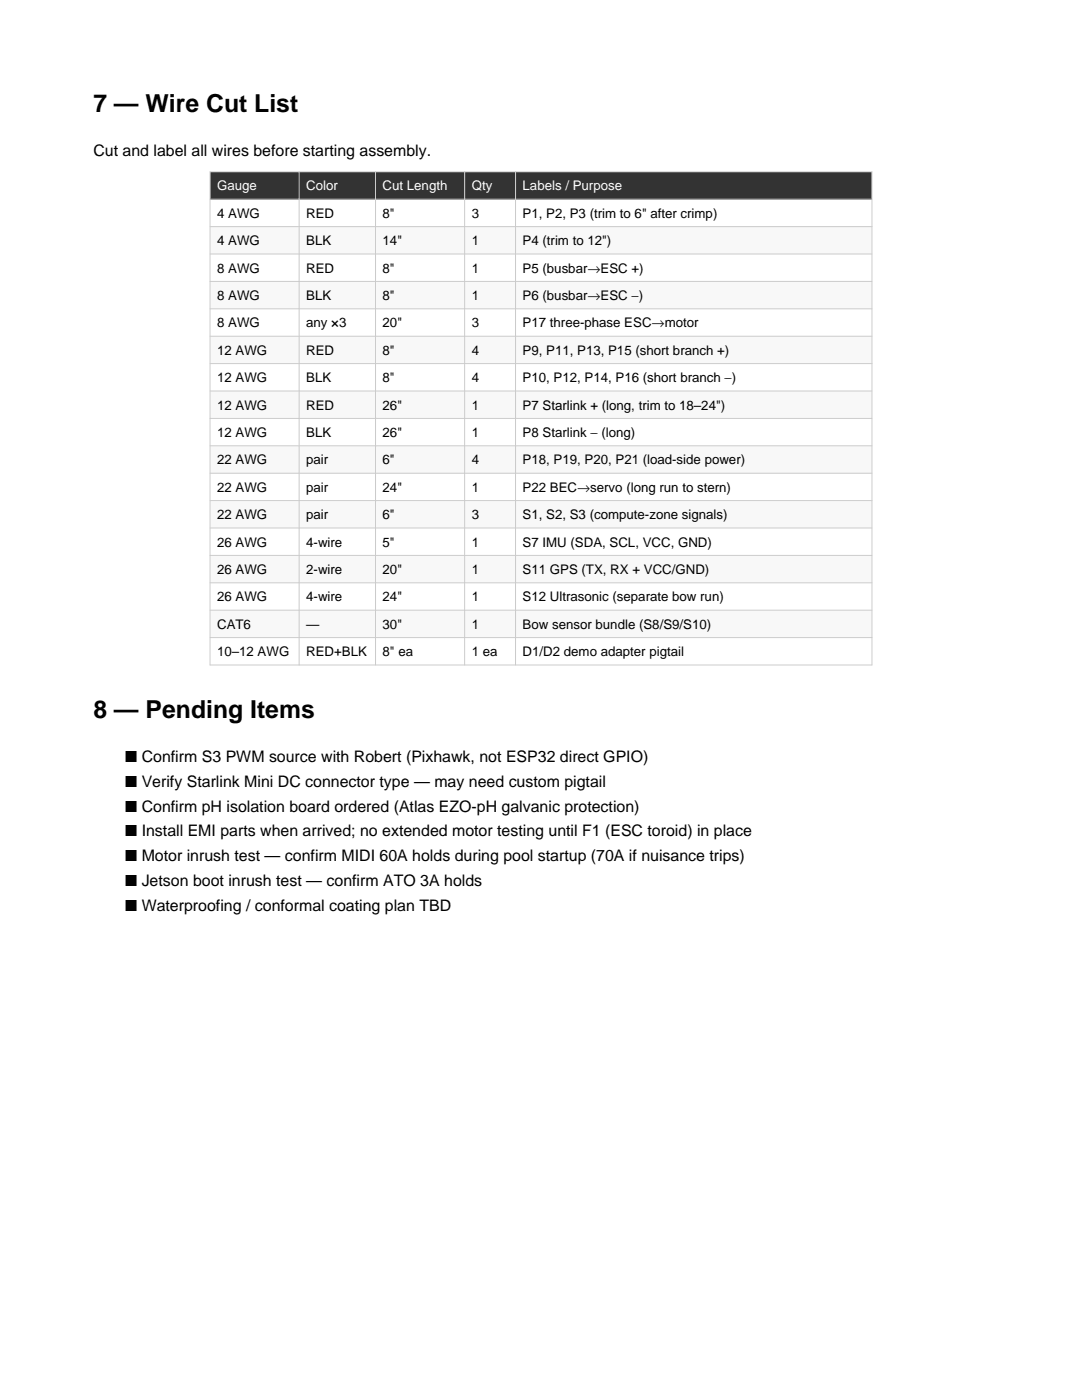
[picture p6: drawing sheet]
<svg xmlns="http://www.w3.org/2000/svg" width="216mm" height="279mm" viewBox="0 0 216 279" stroke-linecap="round" stroke-linejoin="round" font-family="sans-serif">
<defs><g id="words">
<g font-size="4.9">
<text x="18.6" y="22.3">7 — Wire Cut List</text>
<text x="18.6" y="143.3">8 — Pending Items</text>
</g>
<g font-size="3.2">
<text x="18.6" y="31.1">Cut and label all wires before starting assembly.</text>
<text x="25" y="152.1">■ Confirm S3 PWM source with Robert (Pixhawk, not ESP32 direct GPIO)</text>
<text x="25" y="157.1">■ Verify Starlink Mini DC connector type — may need custom pigtail</text>
<text x="25" y="162">■ Confirm pH isolation board ordered (Atlas EZO-pH galvanic protection)</text>
<text x="25" y="166.9">■ Install EMI parts when arrived; no extended motor testing until F1 (ESC toroid) in place</text>
<text x="25" y="171.9">■ Motor inrush test — confirm MIDI 60A holds during pool startup (70A if nuisance trips)</text>
<text x="25" y="176.8">■ Jetson boot inrush test — confirm ATO 3A holds</text>
<text x="25" y="181.8">■ Waterproofing / conformal coating plan TBD</text>
</g>
<g font-size="2.6" fill="#fff">
<text x="43.3" y="38">Gauge</text>
<text x="61.1" y="38">Color</text>
<text x="76.3" y="38">Cut Length</text>
<text x="94.1" y="38">Qty</text>
<text x="104.3" y="38">Labels / Purpose</text>
</g>
<g font-size="2.6">
<text x="43.3" y="43.5">4 AWG</text>
<text x="61.1" y="43.5">RED</text>
<text x="76.3" y="43.5">8&quot;</text>
<text x="94.1" y="43.5">3</text>
<text x="104.3" y="43.5">P1, P2, P3 (trim to 6&quot; after crimp)</text>
<text x="43.3" y="48.9">4 AWG</text>
<text x="61.1" y="48.9">BLK</text>
<text x="76.3" y="48.9">14&quot;</text>
<text x="94.1" y="48.9">1</text>
<text x="104.3" y="48.9">P4 (trim to 12&quot;)</text>
<text x="43.3" y="54.4">8 AWG</text>
<text x="43.3" y="59.9">8 AWG</text>
<text x="61.1" y="54.4">RED</text>
<text x="61.1" y="59.9">BLK</text>
<text x="76.3" y="54.4">8&quot;</text>
<text x="76.3" y="59.9">8&quot;</text>
<text x="94.1" y="54.4">1</text>
<text x="94.1" y="59.9">1</text>
<text x="104.3" y="54.4">P5 (busbar→ESC +)</text>
<text x="104.3" y="59.9">P6 (busbar→ESC −)</text>
<text x="43.3" y="65.3">8 AWG</text>
<text x="61.1" y="65.3">any ×3</text>
<text x="76.3" y="65.3">20&quot;</text>
<text x="94.1" y="65.3">3</text>
<text x="104.3" y="65.3">P17 three-phase ESC→motor</text>
<text x="43.3" y="70.8">12 AWG</text>
<text x="61.1" y="70.8">RED</text>
<text x="76.3" y="70.8">8&quot;</text>
<text x="94.1" y="70.8">4</text>
<text x="104.3" y="70.8">P9, P11, P13, P15 (short branch +)</text>
<text x="43.3" y="76.3">12 AWG</text>
<text x="61.1" y="76.3">BLK</text>
<text x="76.3" y="76.3">8&quot;</text>
<text x="94.1" y="76.3">4</text>
<text x="104.3" y="76.3">P10, P12, P14, P16 (short branch −)</text>
<text x="43.3" y="81.7">12 AWG</text>
<text x="61.1" y="81.7">RED</text>
<text x="76.3" y="81.7">26&quot;</text>
<text x="94.1" y="81.7">1</text>
<text x="104.3" y="81.7">P7 Starlink + (long, trim to 18–24&quot;)</text>
<text x="43.3" y="87.2">12 AWG</text>
<text x="61.1" y="87.2">BLK</text>
<text x="76.3" y="87.2">26&quot;</text>
<text x="94.1" y="87.2">1</text>
<text x="104.3" y="87.2">P8 Starlink − (long)</text>
<text x="43.3" y="92.7">22 AWG</text>
<text x="61.1" y="92.7">pair</text>
<text x="76.3" y="92.7">6&quot;</text>
<text x="94.1" y="92.7">4</text>
<text x="104.3" y="92.7">P18, P19, P20, P21 (load-side power)</text>
<text x="43.3" y="98.1">22 AWG</text>
<text x="61.1" y="98.1">pair</text>
<text x="76.3" y="98.1">24&quot;</text>
<text x="94.1" y="98.1">1</text>
<text x="104.3" y="98.1">P22 BEC→servo (long run to stern)</text>
<text x="43.3" y="103.6">22 AWG</text>
<text x="61.1" y="103.6">pair</text>
<text x="76.3" y="103.6">6&quot;</text>
<text x="94.1" y="103.6">3</text>
<text x="104.3" y="103.6">S1, S2, S3 (compute-zone signals)</text>
<text x="43.3" y="109.1">26 AWG</text>
<text x="61.1" y="109.1">4-wire</text>
<text x="76.3" y="109.1">5&quot;</text>
<text x="94.1" y="109.1">1</text>
<text x="104.3" y="109.1">S7 IMU (SDA, SCL, VCC, GND)</text>
<text x="43.3" y="114.5">26 AWG</text>
<text x="61.1" y="114.5">2-wire</text>
<text x="76.3" y="114.5">20&quot;</text>
<text x="94.1" y="114.5">1</text>
<text x="104.3" y="114.5">S11 GPS (TX, RX + VCC/GND)</text>
<text x="43.3" y="120">26 AWG</text>
<text x="43.3" y="125.5">CAT6</text>
<text x="61.1" y="120">4-wire</text>
<text x="61.1" y="125.5">—</text>
<text x="76.3" y="120">24&quot;</text>
<text x="76.3" y="125.5">30&quot;</text>
<text x="94.1" y="120">1</text>
<text x="94.1" y="125.5">1</text>
<text x="104.3" y="120">S12 Ultrasonic (separate bow run)</text>
<text x="104.3" y="125.5">Bow sensor bundle (S8/S9/S10)</text>
<text x="43.3" y="131">10–12 AWG</text>
<text x="61.1" y="131">RED+BLK</text>
<text x="76.3" y="131">8&quot; ea</text>
<text x="94.1" y="131">1 ea</text>
<text x="104.3" y="131">D1/D2 demo adapter pigtail</text>
</g>
</g></defs>
<path d="M41.9 34.3h132.1v5.5h-132.1z" fill-rule="evenodd" fill="#333"/>
<g fill="#f8f8f8">
<path d="M41.9 45.2h132.1v5.5h-132.1z" fill-rule="evenodd"/>
<path d="M41.9 56.2h132.1v5.4h-132.1z" fill-rule="evenodd"/>
<path d="M41.9 67.1h132.1v5.5h-132.1z" fill-rule="evenodd"/>
<path d="M41.9 78h132.1v5.5h-132.1z" fill-rule="evenodd"/>
<path d="M41.9 89h132.1v5.4h-132.1z" fill-rule="evenodd"/>
<path d="M41.9 99.9h132.1v5.5h-132.1z" fill-rule="evenodd"/>
<path d="M41.9 110.8h132.1v5.5h-132.1z" fill-rule="evenodd"/>
<path d="M41.9 121.8h132.1v5.4h-132.1z" fill-rule="evenodd"/>
</g>
<g fill="none" stroke="#ccc" stroke-width=".2">
<path d="M41.9 34.3h132.1v98.4h-132.1zM41.9 39.8h132.1M59.7 34.3v98.4M74.9 34.3v98.4M92.7 34.3v98.4M102.9 34.3v98.4M41.9 45.2h132.1M41.9 50.7h132.1M41.9 56.2h132.1M41.9 61.6h132.1M41.9 67.1h132.1M41.9 72.6h132.1"/>
<path d="M41.9 78h132.1M41.9 83.5h132.1M41.9 89h132.1M41.9 94.4h132.1M41.9 99.9h132.1M41.9 105.4h132.1M41.9 110.8h132.1M41.9 116.3h132.1M41.9 121.8h132.1M41.9 127.2h132.1"/>
</g>
<use href="#words"/>
</svg>
